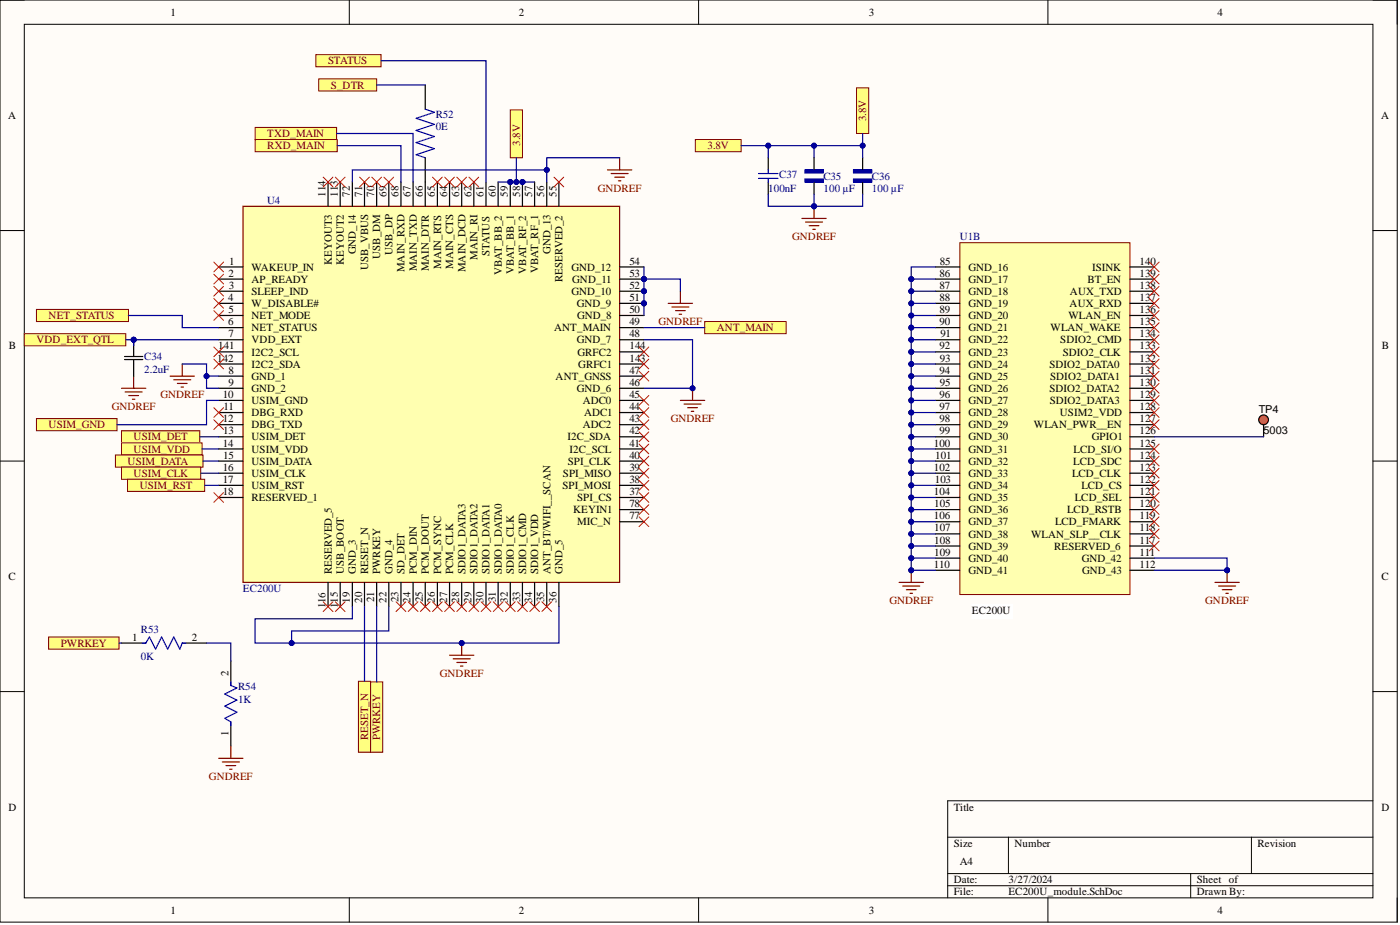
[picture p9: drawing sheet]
<svg xmlns="http://www.w3.org/2000/svg" width="292mm" height="193mm" viewBox="0 0 292 193" stroke-linecap="round" stroke-linejoin="round" font-family="sans-serif">
<defs><g id="words">
<g font-size="2.3">
<text x="35.6" y="3.3">1</text>
<text x="108.2" y="3.3">2</text>
<text x="181.3" y="3.3">3</text>
<text x="254" y="3.3">4</text>
<text x="1.7" y="24.8">A</text>
<text x="288.1" y="24.8">A</text>
<text x="67.9" y="41" transform="rotate(-90 67.9 41)">114</text>
<text x="70.5" y="41" transform="rotate(-90 70.5 41)">113</text>
<text x="73" y="41" transform="rotate(-90 73 41)">72</text>
<text x="75.5" y="41" transform="rotate(-90 75.5 41)">71</text>
<text x="78.1" y="41" transform="rotate(-90 78.1 41)">70</text>
<text x="80.6" y="41" transform="rotate(-90 80.6 41)">69</text>
<text x="83.1" y="41" transform="rotate(-90 83.1 41)">68</text>
<text x="85.7" y="41" transform="rotate(-90 85.7 41)">67</text>
<text x="88.2" y="41" transform="rotate(-90 88.2 41)">66</text>
<text x="90.8" y="41" transform="rotate(-90 90.8 41)">65</text>
<text x="93.3" y="41" transform="rotate(-90 93.3 41)">64</text>
<text x="95.8" y="41" transform="rotate(-90 95.8 41)">63</text>
<text x="98.4" y="41" transform="rotate(-90 98.4 41)">62</text>
<text x="100.9" y="41" transform="rotate(-90 100.9 41)">61</text>
<text x="103.4" y="41" transform="rotate(-90 103.4 41)">60</text>
<text x="106" y="41" transform="rotate(-90 106 41)">59</text>
<text x="108.5" y="41" transform="rotate(-90 108.5 41)">58</text>
<text x="111" y="41" transform="rotate(-90 111 41)">57</text>
<text x="113.6" y="41" transform="rotate(-90 113.6 41)">56</text>
<text x="116.1" y="41" transform="rotate(-90 116.1 41)">55</text>
<text x="74.3" y="53.1" transform="rotate(-90 74.3 53.1)">GND_14</text>
<text x="81.9" y="53.2" transform="rotate(-90 81.9 53.2)">USB_DP</text>
<text x="102.2" y="53.3" transform="rotate(-90 102.2 53.3)">STATUS</text>
<text x="114.8" y="53" transform="rotate(-90 114.8 53)">GND_13</text>
<text x="47.7" y="57.7">2</text>
<text x="47.8" y="55.2">1</text>
<text x="52.5" y="56.5">WAKEUP_IN</text>
<text x="52.5" y="59">AP_READY</text>
<text x="69.2" y="55.2" transform="rotate(-90 69.2 55.2)">KEYOUT3</text>
<text x="71.7" y="55.3" transform="rotate(-90 71.7 55.3)">KEYOUT2</text>
<text x="76.8" y="56.4" transform="rotate(-90 76.8 56.4)">USB_VBUS</text>
<text x="79.3" y="54" transform="rotate(-90 79.3 54)">USB_DM</text>
<text x="84.4" y="56.8" transform="rotate(-90 84.4 56.8)">MAIN_RXD</text>
<text x="86.9" y="56.6" transform="rotate(-90 86.9 56.6)">MAIN_TXD</text>
<text x="89.5" y="56.6" transform="rotate(-90 89.5 56.6)">MAIN_DTR</text>
<text x="92" y="56.1" transform="rotate(-90 92 56.1)">MAIN_RTS</text>
<text x="94.6" y="56.1" transform="rotate(-90 94.6 56.1)">MAIN_CTS</text>
<text x="97.1" y="56.8" transform="rotate(-90 97.1 56.8)">MAIN_DCD</text>
<text x="99.6" y="54.3" transform="rotate(-90 99.6 54.3)">MAIN_RI</text>
<text x="104.7" y="57.4" transform="rotate(-90 104.7 57.4)">VBAT_BB_2</text>
<text x="107.2" y="57.2" transform="rotate(-90 107.2 57.2)">VBAT_BB_1</text>
<text x="109.8" y="57.1" transform="rotate(-90 109.8 57.1)">VBAT_RF_2</text>
<text x="112.3" y="57" transform="rotate(-90 112.3 57)">VBAT_RF_1</text>
<text x="117.4" y="58.8" transform="rotate(-90 117.4 58.8)">RESERVED_2</text>
<text x="119.2" y="56.5">GND_12</text>
<text x="119.4" y="59">GND_11</text>
<text x="131.3" y="57.7">53</text>
<text x="131.3" y="55.2">54</text>
<text x="196" y="57.7">86</text>
<text x="196.1" y="55.2">85</text>
<text x="202" y="56.5">GND_16</text>
<text x="202" y="59">GND_17</text>
<text x="226.9" y="59">BT_EN</text>
<text x="227.9" y="56.5">ISINK</text>
<text x="237.8" y="57.7">139</text>
<text x="237.8" y="55.2">140</text>
<text x="47.6" y="62.8">4</text>
<text x="47.7" y="65.3">5</text>
<text x="47.7" y="60.2">3</text>
<text x="52.5" y="61.5">SLEEP_IND</text>
<text x="52.5" y="64">W_DISABLE#</text>
<text x="119.2" y="61.5">GND_10</text>
<text x="120.3" y="64">GND_9</text>
<text x="131.3" y="65.3">50</text>
<text x="131.3" y="62.8">51</text>
<text x="131.3" y="60.2">52</text>
<text x="196" y="60.2">87</text>
<text x="196" y="62.8">88</text>
<text x="196" y="65.3">89</text>
<text x="202" y="61.5">GND_18</text>
<text x="202" y="64">GND_19</text>
<text x="223.2" y="64">AUX_RXD</text>
<text x="223.2" y="61.5">AUX_TXD</text>
<text x="237.8" y="65.3">136</text>
<text x="237.8" y="62.8">137</text>
<text x="237.8" y="60.2">138</text>
<text x="47.6" y="67.8">6</text>
<text x="47.7" y="70.4">7</text>
<text x="52.5" y="66.6">NET_MODE</text>
<text x="52.5" y="69.1">NET_STATUS</text>
<text x="52.5" y="71.6">VDD_EXT</text>
<text x="115.6" y="69.1">ANT_MAIN</text>
<text x="120.3" y="71.6">GND_7</text>
<text x="120.4" y="66.6">GND_8</text>
<text x="131.3" y="70.4">48</text>
<text x="131.3" y="67.8">49</text>
<text x="196" y="67.8">90</text>
<text x="196.2" y="70.4">91</text>
<text x="202" y="66.6">GND_20</text>
<text x="202" y="69.1">GND_21</text>
<text x="202" y="71.6">GND_22</text>
<text x="219.2" y="69.1">WLAN_WAKE</text>
<text x="221.2" y="71.6">SDIO2_CMD</text>
<text x="222.9" y="66.6">WLAN_EN</text>
<text x="237.8" y="70.4">134</text>
<text x="237.8" y="67.8">135</text>
<text x="1.9" y="72.9">B</text>
<text x="45.3" y="75.4">142</text>
<text x="45.5" y="72.9">141</text>
<text x="47.7" y="78">8</text>
<text x="52.5" y="74.2">I2C2_SCL</text>
<text x="52.5" y="76.7">I2C2_SDA</text>
<text x="120.5" y="74.2">GRFC2</text>
<text x="120.7" y="76.7">GRFC1</text>
<text x="131.3" y="75.4">143</text>
<text x="131.3" y="72.9">144</text>
<text x="131.3" y="78">47</text>
<text x="196" y="72.9">92</text>
<text x="196" y="78">94</text>
<text x="196.1" y="75.4">93</text>
<text x="202" y="74.2">GND_23</text>
<text x="202" y="76.7">GND_24</text>
<text x="218.9" y="76.7">SDIO2_DATA0</text>
<text x="221.7" y="74.2">SDIO2_CLK</text>
<text x="237.8" y="78">131</text>
<text x="237.8" y="75.4">132</text>
<text x="237.8" y="72.9">133</text>
<text x="288.3" y="72.9">B</text>
<text x="46.5" y="83">10</text>
<text x="47.7" y="80.5">9</text>
<text x="52.5" y="79.2">GND_1</text>
<text x="52.5" y="81.8">GND_2</text>
<text x="115.9" y="79.2">ANT_GNSS</text>
<text x="120.3" y="81.8">GND_6</text>
<text x="131.3" y="83">45</text>
<text x="131.3" y="80.5">46</text>
<text x="196" y="83">96</text>
<text x="196.1" y="80.5">95</text>
<text x="202" y="79.2">GND_25</text>
<text x="202" y="81.8">GND_26</text>
<text x="218.9" y="81.8">SDIO2_DATA2</text>
<text x="219.1" y="79.2">SDIO2_DATA1</text>
<text x="237.8" y="83">129</text>
<text x="237.8" y="80.5">130</text>
<text x="46.5" y="88.1">12</text>
<text x="46.6" y="85.6">11</text>
<text x="52.5" y="84.3">USIM_GND</text>
<text x="52.5" y="86.8">DBG_RXD</text>
<text x="52.5" y="89.4">DBG_TXD</text>
<text x="121.6" y="89.4">ADC2</text>
<text x="121.6" y="84.3">ADC0</text>
<text x="121.8" y="86.8">ADC1</text>
<text x="131.3" y="88.1">43</text>
<text x="131.3" y="85.6">44</text>
<text x="196" y="85.6">97</text>
<text x="196" y="88.1">98</text>
<text x="202" y="84.3">GND_27</text>
<text x="202" y="86.8">GND_28</text>
<text x="202" y="89.4">GND_29</text>
<text x="215.7" y="89.4">WLAN_PWR__EN</text>
<text x="219" y="84.3">SDIO2_DATA3</text>
<text x="221.1" y="86.8">USIM2_VDD</text>
<text x="237.8" y="88.1">127</text>
<text x="237.8" y="85.6">128</text>
<text x="262.6" y="86.1">TP4</text>
<text x="46.5" y="93.2">14</text>
<text x="46.6" y="90.6">13</text>
<text x="46.6" y="95.7">15</text>
<text x="52.5" y="91.9">USIM_DET</text>
<text x="52.5" y="94.4">USIM_VDD</text>
<text x="118.4" y="91.9">I2C_SDA</text>
<text x="118.8" y="94.4">I2C_SCL</text>
<text x="131.3" y="95.7">40</text>
<text x="131.3" y="93.2">41</text>
<text x="131.3" y="90.6">42</text>
<text x="194.9" y="93.2">100</text>
<text x="195.1" y="95.7">101</text>
<text x="196" y="90.6">99</text>
<text x="202" y="91.9">GND_30</text>
<text x="202" y="94.4">GND_31</text>
<text x="224" y="94.4">LCD_SI/O</text>
<text x="227.8" y="91.9">GPIO1</text>
<text x="237.8" y="95.7">124</text>
<text x="237.8" y="93.2">125</text>
<text x="237.8" y="90.6">126</text>
<text x="263.6" y="90.6">5003</text>
<text x="46.5" y="98.2">16</text>
<text x="46.5" y="100.7">17</text>
<text x="52.5" y="96.9">USIM_DATA</text>
<text x="52.5" y="99.5">USIM_CLK</text>
<text x="117.5" y="99.5">SPI_MISO</text>
<text x="118.5" y="96.9">SPI_CLK</text>
<text x="131.3" y="100.7">38</text>
<text x="131.3" y="98.2">39</text>
<text x="194.9" y="98.2">102</text>
<text x="195" y="100.7">103</text>
<text x="202" y="96.9">GND_32</text>
<text x="202" y="99.5">GND_33</text>
<text x="223.7" y="99.5">LCD_CLK</text>
<text x="223.9" y="96.9">LCD_SDC</text>
<text x="237.8" y="100.7">122</text>
<text x="237.8" y="98.2">123</text>
<text x="46.5" y="103.3">18</text>
<text x="52.5" y="104.5">RESERVED_1</text>
<text x="52.5" y="102">USIM_RST</text>
<text x="117.4" y="102">SPI_MOSI</text>
<text x="119.6" y="107.1">KEYIN1</text>
<text x="120.4" y="104.5">SPI_CS</text>
<text x="131.3" y="105.8">78</text>
<text x="131.3" y="103.3">37</text>
<text x="194.9" y="103.3">104</text>
<text x="194.9" y="105.8">105</text>
<text x="202" y="102">GND_34</text>
<text x="202" y="104.5">GND_35</text>
<text x="202" y="107.1">GND_36</text>
<text x="222.7" y="107.1">LCD_RSTB</text>
<text x="224.3" y="104.5">LCD_SEL</text>
<text x="225.6" y="102">LCD_CS</text>
<text x="237.8" y="105.8">120</text>
<text x="237.8" y="103.3">121</text>
<text x="120.4" y="109.6">MIC_N</text>
<text x="131.3" y="108.3">77</text>
<text x="194.9" y="108.3">106</text>
<text x="194.9" y="110.9">107</text>
<text x="194.9" y="113.4">108</text>
<text x="202" y="109.6">GND_37</text>
<text x="202" y="112.1">GND_38</text>
<text x="215.1" y="112.1">WLAN_SLP__CLK</text>
<text x="220.1" y="109.6">LCD_FMARK</text>
<text x="237.8" y="113.4">117</text>
<text x="237.8" y="110.9">118</text>
<text x="237.8" y="108.3">119</text>
<text x="69.2" y="119.7" transform="rotate(-90 69.2 119.7)">RESERVED_5</text>
<text x="71.7" y="119.7" transform="rotate(-90 71.7 119.7)">USB_BOOT</text>
<text x="74.3" y="119.7" transform="rotate(-90 74.3 119.7)">GND_3</text>
<text x="76.8" y="119.7" transform="rotate(-90 76.8 119.7)">RESET_N</text>
<text x="79.3" y="119.7" transform="rotate(-90 79.3 119.7)">PWRKEY</text>
<text x="81.9" y="119.7" transform="rotate(-90 81.9 119.7)">GND_4</text>
<text x="84.4" y="119.7" transform="rotate(-90 84.4 119.7)">SD_DET</text>
<text x="86.9" y="119.7" transform="rotate(-90 86.9 119.7)">PCM_DIN</text>
<text x="89.5" y="119.7" transform="rotate(-90 89.5 119.7)">PCM_DOUT</text>
<text x="92" y="119.7" transform="rotate(-90 92 119.7)">PCM_SYNC</text>
<text x="94.6" y="119.7" transform="rotate(-90 94.6 119.7)">PCM_CLK</text>
<text x="97.1" y="119.7" transform="rotate(-90 97.1 119.7)">SDIO1_DATA3</text>
<text x="99.6" y="119.7" transform="rotate(-90 99.6 119.7)">SDIO1_DATA2</text>
<text x="102.2" y="119.7" transform="rotate(-90 102.2 119.7)">SDIO1_DATA1</text>
<text x="104.7" y="119.7" transform="rotate(-90 104.7 119.7)">SDIO1_DATA0</text>
<text x="107.2" y="119.7" transform="rotate(-90 107.2 119.7)">SDIO1_CLK</text>
<text x="109.8" y="119.7" transform="rotate(-90 109.8 119.7)">SDIO1_CMD</text>
<text x="112.3" y="119.7" transform="rotate(-90 112.3 119.7)">SDIO1_VDD</text>
<text x="114.8" y="119.7" transform="rotate(-90 114.8 119.7)">ANT_BT/WIFI__SCAN</text>
<text x="117.4" y="119.7" transform="rotate(-90 117.4 119.7)">GND_5</text>
<text x="194.9" y="118.5">110</text>
<text x="194.9" y="115.9">109</text>
<text x="202" y="114.7">GND_39</text>
<text x="202" y="117.2">GND_40</text>
<text x="202" y="119.7">GND_41</text>
<text x="220" y="114.7">RESERVED_6</text>
<text x="225.7" y="117.2">GND_42</text>
<text x="225.8" y="119.7">GND_43</text>
<text x="237.8" y="115.9">111</text>
<text x="237.8" y="118.5">112</text>
<text x="1.8" y="121">C</text>
<text x="73" y="125.7" transform="rotate(-90 73 125.7)">19</text>
<text x="75.5" y="125.7" transform="rotate(-90 75.5 125.7)">20</text>
<text x="78.1" y="125.5" transform="rotate(-90 78.1 125.5)">21</text>
<text x="80.6" y="125.7" transform="rotate(-90 80.6 125.7)">22</text>
<text x="83.1" y="125.6" transform="rotate(-90 83.1 125.6)">23</text>
<text x="85.7" y="125.7" transform="rotate(-90 85.7 125.7)">24</text>
<text x="88.2" y="125.6" transform="rotate(-90 88.2 125.6)">25</text>
<text x="90.8" y="125.7" transform="rotate(-90 90.8 125.7)">26</text>
<text x="93.3" y="125.7" transform="rotate(-90 93.3 125.7)">27</text>
<text x="95.8" y="125.7" transform="rotate(-90 95.8 125.7)">28</text>
<text x="98.4" y="125.7" transform="rotate(-90 98.4 125.7)">29</text>
<text x="100.9" y="125.7" transform="rotate(-90 100.9 125.7)">30</text>
<text x="103.4" y="125.5" transform="rotate(-90 103.4 125.5)">31</text>
<text x="106" y="125.7" transform="rotate(-90 106 125.7)">32</text>
<text x="108.5" y="125.6" transform="rotate(-90 108.5 125.6)">33</text>
<text x="111" y="125.7" transform="rotate(-90 111 125.7)">34</text>
<text x="113.6" y="125.6" transform="rotate(-90 113.6 125.6)">35</text>
<text x="116.1" y="125.7" transform="rotate(-90 116.1 125.7)">36</text>
<text x="288.2" y="121">C</text>
<text x="67.9" y="126.9" transform="rotate(-90 67.9 126.9)">116</text>
<text x="70.5" y="126.8" transform="rotate(-90 70.5 126.8)">115</text>
<text x="202.8" y="128.1">EC200U</text>
<text x="27.5" y="133.6">1</text>
<text x="40.1" y="133.6">2</text>
<text x="47.7" y="141" transform="rotate(-90 47.7 141)">2</text>
<text x="47.7" y="153.5" transform="rotate(-90 47.7 153.5)">1</text>
<text x="1.8" y="169.1">D</text>
<text x="199" y="169.1">Title</text>
<text x="288.2" y="169.1">D</text>
<text x="199" y="176.7">Size</text>
<text x="211.7" y="176.7">Number</text>
<text x="262.4" y="176.7">Revision</text>
<text x="199" y="184.3">Date:</text>
<text x="200.3" y="180.5">A4</text>
<text x="210.4" y="184.3">3/27/2024</text>
<text x="249.7" y="184.3">Sheet of</text>
<text x="35.6" y="190.6">1</text>
<text x="108.2" y="190.6">2</text>
<text x="181.3" y="190.6">3</text>
<text x="199" y="186.8">File:</text>
<text x="210.4" y="186.8">EC200U_module.SchDoc</text>
<text x="249.7" y="186.8">Drawn By:</text>
<text x="254" y="190.6">4</text>
</g>
<g font-size="2.3" fill="#800000">
<text x="68.4" y="13.4">STATUS</text>
<text x="69" y="18.5">S_DTR</text>
<text x="55.8" y="28.6">TXD_MAIN</text>
<text x="180.7" y="25.3" transform="rotate(-90 180.7 25.3)">3.8V</text>
<text x="55.8" y="31.1">RXD_MAIN</text>
<text x="108.5" y="30.4" transform="rotate(-90 108.5 30.4)">3.8V</text>
<text x="147.6" y="31.1">3.8V</text>
<text x="124.7" y="40">GNDREF</text>
<text x="165.3" y="50.1">GNDREF</text>
<text x="7.6" y="71.6">VDD_EXT_QTL</text>
<text x="10.1" y="66.6">NET_STATUS</text>
<text x="137.4" y="67.8">GNDREF</text>
<text x="149.6" y="69.1">ANT_MAIN</text>
<text x="33.5" y="83">GNDREF</text>
<text x="10.1" y="89.4">USIM_GND</text>
<text x="23.3" y="85.6">GNDREF</text>
<text x="139.9" y="88.1">GNDREF</text>
<text x="27.9" y="91.9">USIM_DET</text>
<text x="27.9" y="94.4">USIM_VDD</text>
<text x="26.6" y="96.9">USIM_DATA</text>
<text x="27.9" y="99.5">USIM_CLK</text>
<text x="29.2" y="102">USIM_RST</text>
<text x="185.6" y="126.1">GNDREF</text>
<text x="251.5" y="126.1">GNDREF</text>
<text x="12.7" y="134.9">PWRKEY</text>
<text x="91.8" y="141.2">GNDREF</text>
<text x="76.8" y="154.4" transform="rotate(-90 76.8 154.4)">RESET_N</text>
<text x="79.3" y="154.4" transform="rotate(-90 79.3 154.4)">PWRKEY</text>
<text x="43.6" y="162.8">GNDREF</text>
</g>
<g font-size="2.3" fill="#000080">
<text x="90.9" y="24.6">R52</text>
<text x="90.9" y="27.1">0E</text>
<text x="160.3" y="40">100nF</text>
<text x="162.6" y="37.2">C37</text>
<text x="171.8" y="37.5">C35</text>
<text x="171.8" y="40">100 µF</text>
<text x="181.9" y="37.5">C36</text>
<text x="181.9" y="40">100 µF</text>
<text x="55.8" y="42.5">U4</text>
<text x="200.3" y="50.1">U1B</text>
<text x="30.1" y="75.2">C34</text>
<text x="30.1" y="77.7">2.2uF</text>
<text x="50.7" y="123.5">EC200U</text>
<text x="29.4" y="132.1">R53</text>
<text x="29.4" y="137.7">0K</text>
<text x="49.7" y="144">R54</text>
<text x="49.7" y="146.6">1K</text>
</g>
</g></defs>
<path d="M0 0h291.5v192.4h-291.5z" fill-rule="evenodd" fill="#fffcf8"/>
<path d="M0 0h291.5v192.4h-291.5z" fill="none" stroke="#000" stroke-width=".21"/>
<path d="M5.1 5.1h281.4v182.2h-281.4z" fill-rule="evenodd" fill="#fffcf8"/>
<g fill="none" stroke="#000" stroke-width=".21">
<path d="M0 0h5.1M5.1 5.1h281.4v182.2h-281.4zM72.9 0v5.1M145.8 0v5.1M218.6 0v5.1M286.5 0h5v5.1M0 48.1h5.1M286.5 48.1h5M0 96.2h5.1M286.5 96.2h5M0 144.3h5.1M286.5 144.3h5"/>
<path d="M197.7 174.7h88.8M210.4 174.7v7.5M261.1 174.7v7.5M286.5 167.1h-88.8v20.2M72.9 187.3v5.1M145.8 187.3v5.1M197.7 182.2h88.8M197.7 184.8h88.8M218.6 187.3v5.1M248.4 182.2v5.1M291.5 187.3v5.1"/>
</g>
<circle cx="134.4" cy="63.3" r=".51" fill="#000080"/>
<circle cx="134.4" cy="63.3" r=".51" fill="none" stroke="#000080" stroke-width=".21"/>
<circle cx="134.4" cy="60.8" r=".51" fill="#000080"/>
<circle cx="134.4" cy="60.8" r=".51" fill="none" stroke="#000080" stroke-width=".21"/>
<circle cx="134.4" cy="58.2" r=".51" fill="#000080"/>
<circle cx="134.4" cy="58.2" r=".51" fill="none" stroke="#000080" stroke-width=".21"/>
<circle cx="109" cy="38" r=".51" fill="#000080"/>
<circle cx="109" cy="38" r=".51" fill="none" stroke="#000080" stroke-width=".21"/>
<circle cx="106.5" cy="38" r=".51" fill="#000080"/>
<circle cx="106.5" cy="38" r=".51" fill="none" stroke="#000080" stroke-width=".21"/>
<path d="M50.7 43h78.6v78.5h-78.6z" fill-rule="evenodd" fill="#ffffb0"/>
<path d="M50.7 43h78.6v78.5h-78.6z" fill="none" stroke="#800000" stroke-width=".25"/>
<g fill="none" stroke="#000" stroke-width=".25">
<path d="M68.4 38v5M71 38v5M45.6 55.7h5.1M45.6 58.2h5.1M45.6 60.8h5.1M45.6 63.3h5.1M45.6 65.8h5.1M45.6 68.3h5.1M45.6 70.9h5.1M129.3 63.3h5.1M129.3 65.8h5.1M129.3 68.3h5.1"/>
<path d="M129.3 70.9h5.1M129.3 75.9h5.1M129.3 73.4h5.1M129.3 108.8h5.1M129.3 106.3h5.1"/>
</g>
<circle cx="134.4" cy="63.3" r=".51" fill="#000080"/>
<circle cx="134.4" cy="63.3" r=".51" fill="none" stroke="#000080" stroke-width=".21"/>
<path d="M129.3 60.8h5.1" fill="none" stroke="#000" stroke-width=".25"/>
<circle cx="134.4" cy="60.8" r=".51" fill="#000080"/>
<circle cx="134.4" cy="60.8" r=".51" fill="none" stroke="#000080" stroke-width=".21"/>
<path d="M129.3 58.2h5.1" fill="none" stroke="#000" stroke-width=".25"/>
<circle cx="134.4" cy="58.2" r=".51" fill="#000080"/>
<circle cx="134.4" cy="58.2" r=".51" fill="none" stroke="#000080" stroke-width=".21"/>
<path d="M109 38v5M111.5 38v5M114.1 38v5M116.6 38v5M129.3 55.7h5.1" fill="none" stroke="#000" stroke-width=".25"/>
<circle cx="109" cy="38" r=".51" fill="#000080"/>
<circle cx="109" cy="38" r=".51" fill="none" stroke="#000080" stroke-width=".21"/>
<path d="M106.5 38v5" fill="none" stroke="#000" stroke-width=".25"/>
<circle cx="106.5" cy="38" r=".51" fill="#000080"/>
<circle cx="106.5" cy="38" r=".51" fill="none" stroke="#000080" stroke-width=".21"/>
<g fill="none" stroke="#000" stroke-width=".25">
<path d="M73.5 38v5M76 38v5M78.6 38v5M81.1 38v5M83.7 38v5M86.2 38v5M88.7 38v5M91.3 38v5M93.8 38v5M96.3 38v5M98.9 38v5M101.4 38v5"/>
<path d="M103.9 38v5M45.6 73.4h5.1M45.6 75.9h5.1M45.6 78.5h5.1M129.3 78.5h5.1M45.6 81h5.1M45.6 83.5h5.1M45.6 86.1h5.1M45.6 88.6h5.1M45.6 91.1h5.1M45.6 93.7h5.1M45.6 96.2h5.1"/>
<path d="M45.6 98.7h5.1M129.3 81h5.1M129.3 83.5h5.1M129.3 86.1h5.1M129.3 88.6h5.1M129.3 91.1h5.1M129.3 93.7h5.1M129.3 96.2h5.1M129.3 98.7h5.1M45.6 103.8h5.1M45.6 101.3h5.1M129.3 103.8h5.1"/>
<path d="M129.3 101.3h5.1M25.3 134.2h5.1M38 134.2h5.1M48.2 138v5M68.4 121.5v5.1M71 121.5v5.1M73.5 121.5v5.1M76 121.5v5.1M78.6 121.5v5.1M81.1 121.5v5.1M83.7 121.5v5.1M86.2 121.5v5.1"/>
<path d="M88.7 121.5v5.1M91.3 121.5v5.1M93.8 121.5v5.1M96.3 121.5v5.1M98.9 121.5v5.1M101.4 121.5v5.1M103.9 121.5v5.1M106.5 121.5v5.1M109 121.5v5.1M111.5 121.5v5.1M114.1 121.5v5.1M116.6 121.5v5.1"/>
<path d="M48.2 150.6v5.1"/>
</g>
<path d="M29.7 134.2h.7l.8-1.3 1.2 2.5 1.3-2.5 1.3 2.5 1.3-2.5 1.2 2.5 .5-1.2h.8M48.2 142.3v.7l1.2 .5-2.5 1.3 2.5 1.3-2.5 1.2 2.5 1.3-2.5 1.2 1.3 .8v.8" fill="none" stroke="#00f" stroke-width=".25"/>
<g fill="none" stroke="#f00" stroke-width=".21">
<path d="M67.4 37l2.1 2M69.5 37l-2.1 2M70 37l2 2M72 37l-2 2M75 37l2.1 2M77.1 37l-2.1 2M77.6 37l2 2M79.6 37l-2 2M80.1 37l2 2M82.1 37l-2 2M90.2 37l2.1 2M92.3 37l-2.1 2"/>
<path d="M92.8 37l2 2M94.8 37l-2 2M95.3 37l2 2M97.3 37l-2 2M97.8 37l2.1 2M99.9 37l-2.1 2M115.6 37l2 2M117.6 37l-2 2"/>
</g>
<g fill="none" stroke="#800000" stroke-width=".25">
<path d="M126.7 35.4h5.1M127.5 36.2h3.6M128.3 37h2M129 37.7h.5M129.3 32.9v2.5M35.5 78.5h5.1M36.3 79.2h3.5M37 80h2M38 75.9v2.6M139.4 63.3h5.1M140.2 64h3.5M140.9 64.8h2.1"/>
<path d="M141.7 65.6h.5M142 60.8v2.5M37.8 80.7h.5M93.8 136.7h5.1M94.6 137.4h3.5M95.3 138.2h2M96.1 139h.5M96.3 134.2v2.5"/>
</g>
<circle cx="96.3" cy="134.2" r=".51" fill="#000080"/>
<circle cx="96.3" cy="134.2" r=".51" fill="none" stroke="#000080" stroke-width=".21"/>
<path d="M77.3 142.3h2.6v14.6h-2.6z" fill-rule="evenodd" fill="#ffff80"/>
<path d="M77.3 142.3h2.6v14.6h-2.6z" fill="none" stroke="#800000" stroke-width=".21"/>
<path d="M74.8 142.1h2.5v14.8h-2.5z" fill-rule="evenodd" fill="#ffff80"/>
<path d="M74.8 142.1h2.5v14.8h-2.5z" fill="none" stroke="#800000" stroke-width=".21"/>
<path d="M147 67.1h17v2.5h-17z" fill-rule="evenodd" fill="#ffff80"/>
<path d="M147 67.1h17v2.5h-17z" fill="none" stroke="#800000" stroke-width=".21"/>
<path d="M7.6 64.5h19.2v2.6h-19.2z" fill-rule="evenodd" fill="#ffff80"/>
<path d="M7.6 64.5h19.2v2.6h-19.2z" fill="none" stroke="#800000" stroke-width=".21"/>
<path d="M7.6 87.3h16.8v2.6h-16.8z" fill-rule="evenodd" fill="#ffff80"/>
<path d="M7.6 87.3h16.8v2.6h-16.8z" fill="none" stroke="#800000" stroke-width=".21"/>
<path d="M25.3 89.9h16.4v2.5h-16.4z" fill-rule="evenodd" fill="#ffff80"/>
<path d="M25.3 89.9h16.4v2.5h-16.4z" fill="none" stroke="#800000" stroke-width=".21"/>
<path d="M25.3 92.4h16.9v2.5h-16.9z" fill-rule="evenodd" fill="#ffff80"/>
<path d="M25.3 92.4h16.9v2.5h-16.9z" fill="none" stroke="#800000" stroke-width=".21"/>
<path d="M24.1 94.9h18.3v2.6h-18.3z" fill-rule="evenodd" fill="#ffff80"/>
<path d="M24.1 94.9h18.3v2.6h-18.3z" fill="none" stroke="#800000" stroke-width=".21"/>
<path d="M25.3 97.5h16.6v2.5h-16.6z" fill-rule="evenodd" fill="#ffff80"/>
<path d="M25.3 97.5h16.6v2.5h-16.6z" fill="none" stroke="#800000" stroke-width=".21"/>
<path d="M26.6 100h16.1v2.5h-16.1z" fill-rule="evenodd" fill="#ffff80"/>
<path d="M26.6 100h16.1v2.5h-16.1z" fill="none" stroke="#800000" stroke-width=".21"/>
<path d="M106.5 22.9h2.5v10h-2.5z" fill-rule="evenodd" fill="#ffff80"/>
<path d="M106.5 22.9h2.5v10h-2.5z" fill="none" stroke="#800000" stroke-width=".21"/>
<path d="M65.9 11.4h13.6v2.5h-13.6z" fill-rule="evenodd" fill="#ffff80"/>
<path d="M65.9 11.4h13.6v2.5h-13.6z" fill="none" stroke="#800000" stroke-width=".21"/>
<path d="M53.2 26.6h17v2.5h-17z" fill-rule="evenodd" fill="#ffff80"/>
<path d="M53.2 26.6h17v2.5h-17z" fill="none" stroke="#800000" stroke-width=".21"/>
<path d="M53.2 29.1h17.2v2.5h-17.2z" fill-rule="evenodd" fill="#ffff80"/>
<path d="M53.2 29.1h17.2v2.5h-17.2z" fill="none" stroke="#800000" stroke-width=".21"/>
<path d="M27.9 78.5v2.5M25.3 81h5.1M26.1 81.8h3.6M26.9 82.5h2M27.6 83.3h.5" fill="none" stroke="#800000" stroke-width=".25"/>
<g fill="none" stroke="#f00" stroke-width=".21">
<path d="M44.6 59.7l2 2.1M44.6 57.2l2 2M44.6 54.7l2 2M46.6 59.7l-2 2.1M46.6 57.2l-2 2M46.6 54.7l-2 2M44.6 74.9l2 2.1M44.6 72.4l2 2M44.6 62.3l2 2M46.6 74.9l-2 2.1M46.6 72.4l-2 2M46.6 62.3l-2 2"/>
<path d="M133.3 72.4l2.1 2M133.3 74.9l2.1 2.1M133.3 77.5l2.1 2M135.4 72.4l-2.1 2M135.4 74.9l-2.1 2.1M135.4 77.5l-2.1 2M44.6 87.6l2 2M46.6 87.6l-2 2M133.3 82.5l2.1 2M133.3 85.1l2.1 2M133.3 90.1l2.1 2M133.3 87.6l2.1 2"/>
<path d="M133.3 92.6l2.1 2.1M133.3 95.2l2.1 2M133.3 97.7l2.1 2M135.4 95.2l-2.1 2M135.4 82.5l-2.1 2M135.4 85.1l-2.1 2M135.4 90.1l-2.1 2M135.4 87.6l-2.1 2M135.4 92.6l-2.1 2.1M135.4 97.7l-2.1 2M44.6 102.8l2 2M46.6 102.8l-2 2"/>
<path d="M133.3 100.2l2.1 2.1M133.3 102.8l2.1 2M133.3 105.3l2.1 2M135.4 102.8l-2.1 2M135.4 100.2l-2.1 2.1M135.4 105.3l-2.1 2M67.4 125.5l2.1 2.1M69.5 125.5l-2.1 2.1M70 125.5l2 2.1M72 125.5l-2 2.1M82.6 125.5l2.1 2.1M84.7 125.5l-2.1 2.1"/>
<path d="M85.2 125.5l2 2.1M87.2 125.5l-2 2.1M87.7 125.5l2 2.1M89.7 125.5l-2 2.1M90.2 125.5l2.1 2.1M92.3 125.5l-2.1 2.1M92.8 125.5l2 2.1M94.8 125.5l-2 2.1M95.3 125.5l2 2.1M97.3 125.5l-2 2.1M97.8 125.5l2.1 2.1M99.9 125.5l-2.1 2.1"/>
<path d="M100.4 125.5l2 2.1M102.4 125.5l-2 2.1M102.9 125.5l2 2.1M104.9 125.5l-2 2.1M105.5 125.5l2 2.1M107.5 125.5l-2 2.1M108 125.5l2 2.1M110 125.5l-2 2.1M110.5 125.5l2.1 2.1M112.6 125.5l-2.1 2.1M113.1 125.5l2 2.1M115.1 125.5l-2 2.1"/>
</g>
<path d="M66.5 16.5h12.1v2.5h-12.1z" fill-rule="evenodd" fill="#ffff80"/>
<path d="M66.5 16.5h12.1v2.5h-12.1z" fill="none" stroke="#800000" stroke-width=".21"/>
<path d="M10.1 132.9h14.7v2.5h-14.7z" fill-rule="evenodd" fill="#ffff80"/>
<path d="M10.1 132.9h14.7v2.5h-14.7z" fill="none" stroke="#800000" stroke-width=".21"/>
<path d="M45.6 158.2h5.1M46.4 159h3.5M47.2 159.7h2M48.2 155.7v2.5M47.9 160.5h.5" fill="none" stroke="#800000" stroke-width=".25"/>
<path d="M44.6 85.1l2 2M46.6 85.1l-2 2" fill="none" stroke="#f00" stroke-width=".21"/>
<path d="M160.3 32.9v2.5M160.3 38v2.5" fill="none" stroke="#000" stroke-width=".25"/>
<path d="M158.3 36.2h4M158.3 37.2h4M160.3 35.4v.8M160.3 37.2v.8" fill="none" stroke="#00f" stroke-width=".25"/>
<path d="M178.7 18.3h2.6v9.5h-2.6z" fill-rule="evenodd" fill="#ffff80"/>
<path d="M178.7 18.3h2.6v9.5h-2.6z" fill="none" stroke="#800000" stroke-width=".21"/>
<path d="M145.1 29.1h9.5v2.5h-9.5z" fill-rule="evenodd" fill="#ffff80"/>
<path d="M145.1 29.1h9.5v2.5h-9.5z" fill="none" stroke="#800000" stroke-width=".21"/>
<path d="M167.3 45.6h5.1M168.1 46.3h3.5M168.8 47.1h2.1M169.6 47.8h.5M169.8 43v2.6" fill="none" stroke="#800000" stroke-width=".25"/>
<circle cx="169.8" cy="43" r=".51" fill="#000080"/>
<circle cx="169.8" cy="43" r=".51" fill="none" stroke="#000080" stroke-width=".21"/>
<path d="M200.3 50.6h35.5v73.4h-35.5z" fill-rule="evenodd" fill="#ffffb0"/>
<path d="M200.3 50.6h35.5v73.4h-35.5z" fill="none" stroke="#800000" stroke-width=".21"/>
<g fill="none" stroke="#000" stroke-width=".25">
<path d="M195.2 58.2h5.1M195.2 55.7h5.1M235.8 58.2h5M235.8 55.7h5M195.2 78.5h5.1M195.2 75.9h5.1M195.2 73.4h5.1M195.2 70.9h5.1M195.2 68.3h5.1M195.2 65.8h5.1M195.2 63.3h5.1M195.2 60.8h5.1"/>
<path d="M235.8 78.5h5M235.8 75.9h5M235.8 73.4h5M235.8 70.9h5M235.8 68.3h5M235.8 65.8h5M235.8 63.3h5M235.8 60.8h5M195.2 98.7h5.1M195.2 96.2h5.1M195.2 93.7h5.1M195.2 91.1h5.1"/>
<path d="M195.2 88.6h5.1M195.2 86.1h5.1M195.2 83.5h5.1M195.2 81h5.1M235.8 98.7h5M235.8 96.2h5M235.8 93.7h5M235.8 91.1h5M235.8 88.6h5M235.8 86.1h5M235.8 83.5h5M235.8 81h5"/>
<path d="M195.2 116.4h5.1M195.2 119h5.1M195.2 113.9h5.1M195.2 111.4h5.1M195.2 108.8h5.1M195.2 106.3h5.1M195.2 103.8h5.1M195.2 101.3h5.1M235.8 116.4h5M235.8 119h5M235.8 113.9h5M235.8 111.4h5"/>
<path d="M235.8 108.8h5M235.8 106.3h5M235.8 103.8h5M235.8 101.3h5"/>
</g>
<circle cx="263.6" cy="87.6" r="1.01" fill="#fd8300"/>
<g fill="none" stroke="#000" stroke-width=".25">
<path d="M263.6 88.6v2.5"/>
<circle cx="263.6" cy="87.6" r="1.01"/>
</g>
<path d="M256 119v2.5M253.5 121.5h5.1M254.3 122.3h3.5M255 123h2M255.8 123.8h.5" fill="none" stroke="#800000" stroke-width=".25"/>
<circle cx="256" cy="119" r=".51" fill="#000080"/>
<circle cx="256" cy="119" r=".51" fill="none" stroke="#000080" stroke-width=".21"/>
<path d="M190.1 119v2.5M187.6 121.5h5.1M188.3 122.3h3.6M189.1 123h2M189.9 123.8h.5" fill="none" stroke="#800000" stroke-width=".25"/>
<circle cx="190.1" cy="119" r=".51" fill="#000080"/>
<circle cx="190.1" cy="119" r=".51" fill="none" stroke="#000080" stroke-width=".21"/>
<g fill="none" stroke="#f00" stroke-width=".21">
<path d="M239.8 54.7l2 2M239.8 57.2l2 2M239.8 59.7l2 2.1M241.8 54.7l-2 2M241.8 57.2l-2 2M241.8 59.7l-2 2.1M239.8 62.3l2 2M239.8 64.8l2 2M239.8 67.3l2 2.1M239.8 69.9l2 2M239.8 72.4l2 2M239.8 74.9l2 2.1"/>
<path d="M239.8 77.5l2 2M239.8 80l2 2M241.8 62.3l-2 2M241.8 64.8l-2 2M241.8 67.3l-2 2.1M241.8 69.9l-2 2M241.8 72.4l-2 2M241.8 74.9l-2 2.1M241.8 77.5l-2 2M241.8 80l-2 2M239.8 82.5l2 2M239.8 85.1l2 2"/>
<path d="M239.8 87.6l2 2M239.8 92.6l2 2.1M239.8 95.2l2 2M239.8 97.7l2 2M241.8 82.5l-2 2M241.8 85.1l-2 2M241.8 87.6l-2 2M241.8 92.6l-2 2.1M241.8 95.2l-2 2M241.8 97.7l-2 2M239.8 100.2l2 2.1M239.8 102.8l2 2"/>
<path d="M239.8 105.3l2 2M239.8 107.8l2 2.1M239.8 110.4l2 2M239.8 112.9l2 2M241.8 100.2l-2 2.1M241.8 102.8l-2 2M241.8 105.3l-2 2M241.8 107.8l-2 2.1M241.8 110.4l-2 2M241.8 112.9l-2 2"/>
</g>
<path d="M202.8 126.1h8.4v3h-8.4z" fill-rule="evenodd" fill="#fff"/>
<path d="M202.8 126.1h8.4v3h-8.4z" fill="none" stroke="#fff" stroke-width=".21"/>
<path d="M5.1 69.6h21.1v2.5h-21.1z" fill-rule="evenodd" fill="#ffff80"/>
<path d="M5.1 69.6h21.1v2.5h-21.1z" fill="none" stroke="#800000" stroke-width=".21"/>
<path d="M88.7 22.8l1.9 .6-3.8 1.3 3.8 1.3-3.8 1.2 3.8 1.3-3.8 1.2 3.8 1.3-3.8 1.3 1.9 .6" fill="none" stroke="#00f" stroke-width=".25"/>
<path d="M88.7 17.7v5.1M88.7 32.9v5.1" fill="none" stroke="#000" stroke-width=".25"/>
<circle cx="27.9" cy="70.9" r=".51" fill="#000080"/>
<circle cx="27.9" cy="70.9" r=".51" fill="none" stroke="#000080" stroke-width=".21"/>
<path d="M27.9 70.9v2.5" fill="none" stroke="#000" stroke-width=".25"/>
<circle cx="27.9" cy="70.9" r=".51" fill="#000080"/>
<circle cx="27.9" cy="70.9" r=".51" fill="none" stroke="#000080" stroke-width=".21"/>
<path d="M26 75h3.8M26 74.4h3.8M27.9 73.4v1M27.9 75v3.5" fill="none" stroke="#000" stroke-width=".25"/>
<path d="M142 83.5h5M142.7 84.3h3.6M143.5 85.1h2M144.2 85.8h.5M144.5 81v2.5" fill="none" stroke="#800000" stroke-width=".25"/>
<circle cx="144.5" cy="81" r=".51" fill="#000080"/>
<circle cx="144.5" cy="81" r=".51" fill="none" stroke="#000080" stroke-width=".21"/>
<path d="M44.6 64.8l2 2M46.6 64.8l-2 2" fill="none" stroke="#f00" stroke-width=".21"/>
<path d="M167.9 37.3h3.8v.7h-3.8z" fill-rule="evenodd" fill="#00f"/>
<path d="M167.9 37.3h3.8v.7h-3.8z" fill="none" stroke="#00f" stroke-width=".25"/>
<path d="M167.9 35.4h3.8v.7h-3.8z" fill-rule="evenodd" fill="#00f"/>
<path d="M167.9 35.4h3.8v.7h-3.8z" fill="none" stroke="#00f" stroke-width=".25"/>
<path d="M169.8 32.9v2.5M169.8 38v2.5" fill="none" stroke="#000" stroke-width=".25"/>
<path d="M178.1 37.3h3.8v.7h-3.8z" fill-rule="evenodd" fill="#00f"/>
<path d="M178.1 37.3h3.8v.7h-3.8z" fill="none" stroke="#00f" stroke-width=".25"/>
<path d="M178.1 35.4h3.8v.7h-3.8z" fill-rule="evenodd" fill="#00f"/>
<path d="M178.1 35.4h3.8v.7h-3.8z" fill="none" stroke="#00f" stroke-width=".25"/>
<path d="M180 32.9v2.5M180 38v2.5" fill="none" stroke="#000" stroke-width=".25"/>
<path d="M73.5 38v-2.6h40.6v2.6M43.1 134.2h5.1v3.8" fill="none" stroke="#000080" stroke-width=".25"/>
<circle cx="114.1" cy="35.4" r=".51" fill="#000080"/>
<circle cx="114.1" cy="35.4" r=".51" fill="none" stroke="#000080" stroke-width=".21"/>
<path d="M129.3 32.9h-15.2v2.5" fill="none" stroke="#000080" stroke-width=".25"/>
<circle cx="114.1" cy="35.4" r=".51" fill="#000080"/>
<circle cx="114.1" cy="35.4" r=".51" fill="none" stroke="#000080" stroke-width=".21"/>
<path d="M134.4 70.9h10.1v10.1h-10.1" fill="none" stroke="#000080" stroke-width=".25"/>
<circle cx="144.5" cy="81" r=".51" fill="#000080"/>
<circle cx="144.5" cy="81" r=".51" fill="none" stroke="#000080" stroke-width=".21"/>
<path d="M134.4 55.7v10.1" fill="none" stroke="#000080" stroke-width=".25"/>
<circle cx="134.4" cy="63.3" r=".51" fill="#000080"/>
<circle cx="134.4" cy="63.3" r=".51" fill="none" stroke="#000080" stroke-width=".21"/>
<circle cx="134.4" cy="60.8" r=".51" fill="#000080"/>
<circle cx="134.4" cy="60.8" r=".51" fill="none" stroke="#000080" stroke-width=".21"/>
<circle cx="134.4" cy="58.2" r=".51" fill="#000080"/>
<circle cx="134.4" cy="58.2" r=".51" fill="none" stroke="#000080" stroke-width=".21"/>
<path d="M134.4 58.2h7.6v2.6" fill="none" stroke="#000080" stroke-width=".25"/>
<circle cx="134.4" cy="58.2" r=".51" fill="#000080"/>
<circle cx="134.4" cy="58.2" r=".51" fill="none" stroke="#000080" stroke-width=".21"/>
<path d="M134.4 68.3h12.6M81.1 126.6v5h-20.3v2.6" fill="none" stroke="#000080" stroke-width=".25"/>
<circle cx="60.8" cy="134.2" r=".51" fill="#000080"/>
<circle cx="60.8" cy="134.2" r=".51" fill="none" stroke="#000080" stroke-width=".21"/>
<path d="M45.6 70.9h-17.7v1.2" fill="none" stroke="#000080" stroke-width=".25"/>
<circle cx="27.9" cy="70.9" r=".51" fill="#000080"/>
<circle cx="27.9" cy="70.9" r=".51" fill="none" stroke="#000080" stroke-width=".21"/>
<path d="M107.7 32.9v5.1" fill="none" stroke="#000080" stroke-width=".25"/>
<circle cx="107.7" cy="38" r=".51" fill="#000080"/>
<circle cx="107.7" cy="38" r=".51" fill="none" stroke="#000080" stroke-width=".21"/>
<path d="M78.6 17.7h10.1M79.5 12.7h21.9v25.3M43.1 78.5h2.5M41.7 91.1h3.9M41.9 98.7h3.7M42.2 93.7h3.4M42.4 96.2h3.2M42.7 101.3h2.9M76 126.6v15.5M78.6 126.6v15.7" fill="none" stroke="#000080" stroke-width=".25"/>
<circle cx="43.1" cy="78.5" r=".51" fill="#000080"/>
<circle cx="43.1" cy="78.5" r=".51" fill="none" stroke="#000080" stroke-width=".21"/>
<path d="M70.2 27.8h16v10.2M70.4 30.4h13.3v7.6M169.8 30.4v2.5M45.6 83.5h-2.5v5.1h-18.7" fill="none" stroke="#000080" stroke-width=".25"/>
<circle cx="169.8" cy="30.4" r=".51" fill="#000080"/>
<circle cx="169.8" cy="30.4" r=".51" fill="none" stroke="#000080" stroke-width=".21"/>
<path d="M180 27.8v2.6" fill="none" stroke="#000080" stroke-width=".25"/>
<circle cx="180" cy="30.4" r=".51" fill="#000080"/>
<circle cx="180" cy="30.4" r=".51" fill="none" stroke="#000080" stroke-width=".21"/>
<path d="M154.6 30.4h5.7" fill="none" stroke="#000080" stroke-width=".25"/>
<circle cx="160.3" cy="30.4" r=".51" fill="#000080"/>
<circle cx="160.3" cy="30.4" r=".51" fill="none" stroke="#000080" stroke-width=".21"/>
<path d="M240.8 91.1h22.8M190.1 116.4h5.1" fill="none" stroke="#000080" stroke-width=".25"/>
<circle cx="190.1" cy="116.4" r=".51" fill="#000080"/>
<circle cx="190.1" cy="116.4" r=".51" fill="none" stroke="#000080" stroke-width=".21"/>
<path d="M190.1 106.3h5.1" fill="none" stroke="#000080" stroke-width=".25"/>
<circle cx="190.1" cy="106.3" r=".51" fill="#000080"/>
<circle cx="190.1" cy="106.3" r=".51" fill="none" stroke="#000080" stroke-width=".21"/>
<path d="M190.1 103.8h5.1" fill="none" stroke="#000080" stroke-width=".25"/>
<circle cx="190.1" cy="103.8" r=".51" fill="#000080"/>
<circle cx="190.1" cy="103.8" r=".51" fill="none" stroke="#000080" stroke-width=".21"/>
<path d="M190.1 101.3h5.1" fill="none" stroke="#000080" stroke-width=".25"/>
<circle cx="190.1" cy="101.3" r=".51" fill="#000080"/>
<circle cx="190.1" cy="101.3" r=".51" fill="none" stroke="#000080" stroke-width=".21"/>
<path d="M190.1 98.7h5.1" fill="none" stroke="#000080" stroke-width=".25"/>
<circle cx="190.1" cy="98.7" r=".51" fill="#000080"/>
<circle cx="190.1" cy="98.7" r=".51" fill="none" stroke="#000080" stroke-width=".21"/>
<path d="M190.1 96.2h5.1" fill="none" stroke="#000080" stroke-width=".25"/>
<circle cx="190.1" cy="96.2" r=".51" fill="#000080"/>
<circle cx="190.1" cy="96.2" r=".51" fill="none" stroke="#000080" stroke-width=".21"/>
<path d="M190.1 93.7h5.1" fill="none" stroke="#000080" stroke-width=".25"/>
<circle cx="190.1" cy="93.7" r=".51" fill="#000080"/>
<circle cx="190.1" cy="93.7" r=".51" fill="none" stroke="#000080" stroke-width=".21"/>
<path d="M190.1 91.1h5.1" fill="none" stroke="#000080" stroke-width=".25"/>
<circle cx="190.1" cy="91.1" r=".51" fill="#000080"/>
<circle cx="190.1" cy="91.1" r=".51" fill="none" stroke="#000080" stroke-width=".21"/>
<path d="M190.1 88.6h5.1" fill="none" stroke="#000080" stroke-width=".25"/>
<circle cx="190.1" cy="88.6" r=".51" fill="#000080"/>
<circle cx="190.1" cy="88.6" r=".51" fill="none" stroke="#000080" stroke-width=".21"/>
<path d="M190.1 86.1h5.1" fill="none" stroke="#000080" stroke-width=".25"/>
<circle cx="190.1" cy="86.1" r=".51" fill="#000080"/>
<circle cx="190.1" cy="86.1" r=".51" fill="none" stroke="#000080" stroke-width=".21"/>
<path d="M190.1 83.5h5.1" fill="none" stroke="#000080" stroke-width=".25"/>
<circle cx="190.1" cy="83.5" r=".51" fill="#000080"/>
<circle cx="190.1" cy="83.5" r=".51" fill="none" stroke="#000080" stroke-width=".21"/>
<path d="M190.1 81h5.1" fill="none" stroke="#000080" stroke-width=".25"/>
<circle cx="190.1" cy="81" r=".51" fill="#000080"/>
<circle cx="190.1" cy="81" r=".51" fill="none" stroke="#000080" stroke-width=".21"/>
<path d="M190.1 78.5h5.1" fill="none" stroke="#000080" stroke-width=".25"/>
<circle cx="190.1" cy="78.5" r=".51" fill="#000080"/>
<circle cx="190.1" cy="78.5" r=".51" fill="none" stroke="#000080" stroke-width=".21"/>
<path d="M190.1 75.9h5.1" fill="none" stroke="#000080" stroke-width=".25"/>
<circle cx="190.1" cy="75.9" r=".51" fill="#000080"/>
<circle cx="190.1" cy="75.9" r=".51" fill="none" stroke="#000080" stroke-width=".21"/>
<path d="M190.1 73.4h5.1" fill="none" stroke="#000080" stroke-width=".25"/>
<circle cx="190.1" cy="73.4" r=".51" fill="#000080"/>
<circle cx="190.1" cy="73.4" r=".51" fill="none" stroke="#000080" stroke-width=".21"/>
<path d="M190.1 70.9h5.1" fill="none" stroke="#000080" stroke-width=".25"/>
<circle cx="190.1" cy="70.9" r=".51" fill="#000080"/>
<circle cx="190.1" cy="70.9" r=".51" fill="none" stroke="#000080" stroke-width=".21"/>
<path d="M190.1 68.3h5.1" fill="none" stroke="#000080" stroke-width=".25"/>
<circle cx="190.1" cy="68.3" r=".51" fill="#000080"/>
<circle cx="190.1" cy="68.3" r=".51" fill="none" stroke="#000080" stroke-width=".21"/>
<path d="M190.1 65.8h5.1" fill="none" stroke="#000080" stroke-width=".25"/>
<circle cx="190.1" cy="65.8" r=".51" fill="#000080"/>
<circle cx="190.1" cy="65.8" r=".51" fill="none" stroke="#000080" stroke-width=".21"/>
<path d="M190.1 63.3h5.1" fill="none" stroke="#000080" stroke-width=".25"/>
<circle cx="190.1" cy="63.3" r=".51" fill="#000080"/>
<circle cx="190.1" cy="63.3" r=".51" fill="none" stroke="#000080" stroke-width=".21"/>
<path d="M190.1 60.8h5.1" fill="none" stroke="#000080" stroke-width=".25"/>
<circle cx="190.1" cy="60.8" r=".51" fill="#000080"/>
<circle cx="190.1" cy="60.8" r=".51" fill="none" stroke="#000080" stroke-width=".21"/>
<path d="M190.1 58.2h5.1" fill="none" stroke="#000080" stroke-width=".25"/>
<circle cx="190.1" cy="58.2" r=".51" fill="#000080"/>
<circle cx="190.1" cy="58.2" r=".51" fill="none" stroke="#000080" stroke-width=".21"/>
<path d="M240.8 116.4h15.2v2.6" fill="none" stroke="#000080" stroke-width=".25"/>
<circle cx="256" cy="119" r=".51" fill="#000080"/>
<circle cx="256" cy="119" r=".51" fill="none" stroke="#000080" stroke-width=".21"/>
<path d="M240.8 119h15.2" fill="none" stroke="#000080" stroke-width=".25"/>
<circle cx="256" cy="119" r=".51" fill="#000080"/>
<circle cx="256" cy="119" r=".51" fill="none" stroke="#000080" stroke-width=".21"/>
<path d="M26.2 70.9h1.7" fill="none" stroke="#000080" stroke-width=".25"/>
<circle cx="27.9" cy="70.9" r=".51" fill="#000080"/>
<circle cx="27.9" cy="70.9" r=".51" fill="none" stroke="#000080" stroke-width=".21"/>
<path d="M26.8 65.8h11.2v2.5h7.6M190.1 113.9v5.1h5.1M24.8 134.2h.5" fill="none" stroke="#000080" stroke-width=".25"/>
<circle cx="190.1" cy="119" r=".51" fill="#000080"/>
<circle cx="190.1" cy="119" r=".51" fill="none" stroke="#000080" stroke-width=".21"/>
<circle cx="190.1" cy="116.4" r=".51" fill="#000080"/>
<circle cx="190.1" cy="116.4" r=".51" fill="none" stroke="#000080" stroke-width=".21"/>
<circle cx="190.1" cy="113.9" r=".51" fill="#000080"/>
<circle cx="190.1" cy="113.9" r=".51" fill="none" stroke="#000080" stroke-width=".21"/>
<path d="M190.1 108.8h5.1" fill="none" stroke="#000080" stroke-width=".25"/>
<circle cx="190.1" cy="108.8" r=".51" fill="#000080"/>
<circle cx="190.1" cy="108.8" r=".51" fill="none" stroke="#000080" stroke-width=".21"/>
<path d="M190.1 111.4h5.1" fill="none" stroke="#000080" stroke-width=".25"/>
<circle cx="190.1" cy="111.4" r=".51" fill="#000080"/>
<circle cx="190.1" cy="111.4" r=".51" fill="none" stroke="#000080" stroke-width=".21"/>
<path d="M195.2 55.7h-5.1v58.2h5.1" fill="none" stroke="#000080" stroke-width=".25"/>
<circle cx="190.1" cy="58.2" r=".51" fill="#000080"/>
<circle cx="190.1" cy="58.2" r=".51" fill="none" stroke="#000080" stroke-width=".21"/>
<circle cx="190.1" cy="60.8" r=".51" fill="#000080"/>
<circle cx="190.1" cy="60.8" r=".51" fill="none" stroke="#000080" stroke-width=".21"/>
<circle cx="190.1" cy="63.3" r=".51" fill="#000080"/>
<circle cx="190.1" cy="63.3" r=".51" fill="none" stroke="#000080" stroke-width=".21"/>
<circle cx="190.1" cy="65.8" r=".51" fill="#000080"/>
<circle cx="190.1" cy="65.8" r=".51" fill="none" stroke="#000080" stroke-width=".21"/>
<circle cx="190.1" cy="68.3" r=".51" fill="#000080"/>
<circle cx="190.1" cy="68.3" r=".51" fill="none" stroke="#000080" stroke-width=".21"/>
<circle cx="190.1" cy="70.9" r=".51" fill="#000080"/>
<circle cx="190.1" cy="70.9" r=".51" fill="none" stroke="#000080" stroke-width=".21"/>
<circle cx="190.1" cy="73.4" r=".51" fill="#000080"/>
<circle cx="190.1" cy="73.4" r=".51" fill="none" stroke="#000080" stroke-width=".21"/>
<circle cx="190.1" cy="75.9" r=".51" fill="#000080"/>
<circle cx="190.1" cy="75.9" r=".51" fill="none" stroke="#000080" stroke-width=".21"/>
<circle cx="190.1" cy="78.5" r=".51" fill="#000080"/>
<circle cx="190.1" cy="78.5" r=".51" fill="none" stroke="#000080" stroke-width=".21"/>
<circle cx="190.1" cy="81" r=".51" fill="#000080"/>
<circle cx="190.1" cy="81" r=".51" fill="none" stroke="#000080" stroke-width=".21"/>
<circle cx="190.1" cy="83.5" r=".51" fill="#000080"/>
<circle cx="190.1" cy="83.5" r=".51" fill="none" stroke="#000080" stroke-width=".21"/>
<circle cx="190.1" cy="86.1" r=".51" fill="#000080"/>
<circle cx="190.1" cy="86.1" r=".51" fill="none" stroke="#000080" stroke-width=".21"/>
<circle cx="190.1" cy="88.6" r=".51" fill="#000080"/>
<circle cx="190.1" cy="88.6" r=".51" fill="none" stroke="#000080" stroke-width=".21"/>
<circle cx="190.1" cy="91.1" r=".51" fill="#000080"/>
<circle cx="190.1" cy="91.1" r=".51" fill="none" stroke="#000080" stroke-width=".21"/>
<circle cx="190.1" cy="93.7" r=".51" fill="#000080"/>
<circle cx="190.1" cy="93.7" r=".51" fill="none" stroke="#000080" stroke-width=".21"/>
<circle cx="190.1" cy="96.2" r=".51" fill="#000080"/>
<circle cx="190.1" cy="96.2" r=".51" fill="none" stroke="#000080" stroke-width=".21"/>
<circle cx="190.1" cy="98.7" r=".51" fill="#000080"/>
<circle cx="190.1" cy="98.7" r=".51" fill="none" stroke="#000080" stroke-width=".21"/>
<circle cx="190.1" cy="101.3" r=".51" fill="#000080"/>
<circle cx="190.1" cy="101.3" r=".51" fill="none" stroke="#000080" stroke-width=".21"/>
<circle cx="190.1" cy="103.8" r=".51" fill="#000080"/>
<circle cx="190.1" cy="103.8" r=".51" fill="none" stroke="#000080" stroke-width=".21"/>
<circle cx="190.1" cy="106.3" r=".51" fill="#000080"/>
<circle cx="190.1" cy="106.3" r=".51" fill="none" stroke="#000080" stroke-width=".21"/>
<circle cx="190.1" cy="108.8" r=".51" fill="#000080"/>
<circle cx="190.1" cy="108.8" r=".51" fill="none" stroke="#000080" stroke-width=".21"/>
<circle cx="190.1" cy="111.4" r=".51" fill="#000080"/>
<circle cx="190.1" cy="111.4" r=".51" fill="none" stroke="#000080" stroke-width=".21"/>
<circle cx="190.1" cy="113.9" r=".51" fill="#000080"/>
<circle cx="190.1" cy="113.9" r=".51" fill="none" stroke="#000080" stroke-width=".21"/>
<path d="M160.3 32.9v-2.5h19.7v2.5" fill="none" stroke="#000080" stroke-width=".25"/>
<circle cx="160.3" cy="30.4" r=".51" fill="#000080"/>
<circle cx="160.3" cy="30.4" r=".51" fill="none" stroke="#000080" stroke-width=".21"/>
<circle cx="169.8" cy="30.4" r=".51" fill="#000080"/>
<circle cx="169.8" cy="30.4" r=".51" fill="none" stroke="#000080" stroke-width=".21"/>
<circle cx="180" cy="30.4" r=".51" fill="#000080"/>
<circle cx="180" cy="30.4" r=".51" fill="none" stroke="#000080" stroke-width=".21"/>
<path d="M169.8 40.5v2.5" fill="none" stroke="#000080" stroke-width=".25"/>
<circle cx="169.8" cy="43" r=".51" fill="#000080"/>
<circle cx="169.8" cy="43" r=".51" fill="none" stroke="#000080" stroke-width=".21"/>
<path d="M160.3 40.5v2.5h19.7v-2.5" fill="none" stroke="#000080" stroke-width=".25"/>
<circle cx="169.8" cy="43" r=".51" fill="#000080"/>
<circle cx="169.8" cy="43" r=".51" fill="none" stroke="#000080" stroke-width=".21"/>
<path d="M38 75.9h5.1v5.1h2.5" fill="none" stroke="#000080" stroke-width=".25"/>
<circle cx="43.1" cy="78.5" r=".51" fill="#000080"/>
<circle cx="43.1" cy="78.5" r=".51" fill="none" stroke="#000080" stroke-width=".21"/>
<path d="M103.9 38h7.6" fill="none" stroke="#000080" stroke-width=".25"/>
<circle cx="106.5" cy="38" r=".51" fill="#000080"/>
<circle cx="106.5" cy="38" r=".51" fill="none" stroke="#000080" stroke-width=".21"/>
<circle cx="107.7" cy="38" r=".51" fill="#000080"/>
<circle cx="107.7" cy="38" r=".51" fill="none" stroke="#000080" stroke-width=".21"/>
<circle cx="109" cy="38" r=".51" fill="#000080"/>
<circle cx="109" cy="38" r=".51" fill="none" stroke="#000080" stroke-width=".21"/>
<path d="M73.5 126.6v2.5h-20.3v5.1h63.4v-7.6" fill="none" stroke="#000080" stroke-width=".25"/>
<circle cx="60.8" cy="134.2" r=".51" fill="#000080"/>
<circle cx="60.8" cy="134.2" r=".51" fill="none" stroke="#000080" stroke-width=".21"/>
<circle cx="96.3" cy="134.2" r=".51" fill="#000080"/>
<circle cx="96.3" cy="134.2" r=".51" fill="none" stroke="#000080" stroke-width=".21"/>
<path d="M133.3 107.8l2.1 2.1M135.4 107.8l-2.1 2.1" fill="none" stroke="#f00" stroke-width=".21"/>
<use href="#words"/>
</svg>
